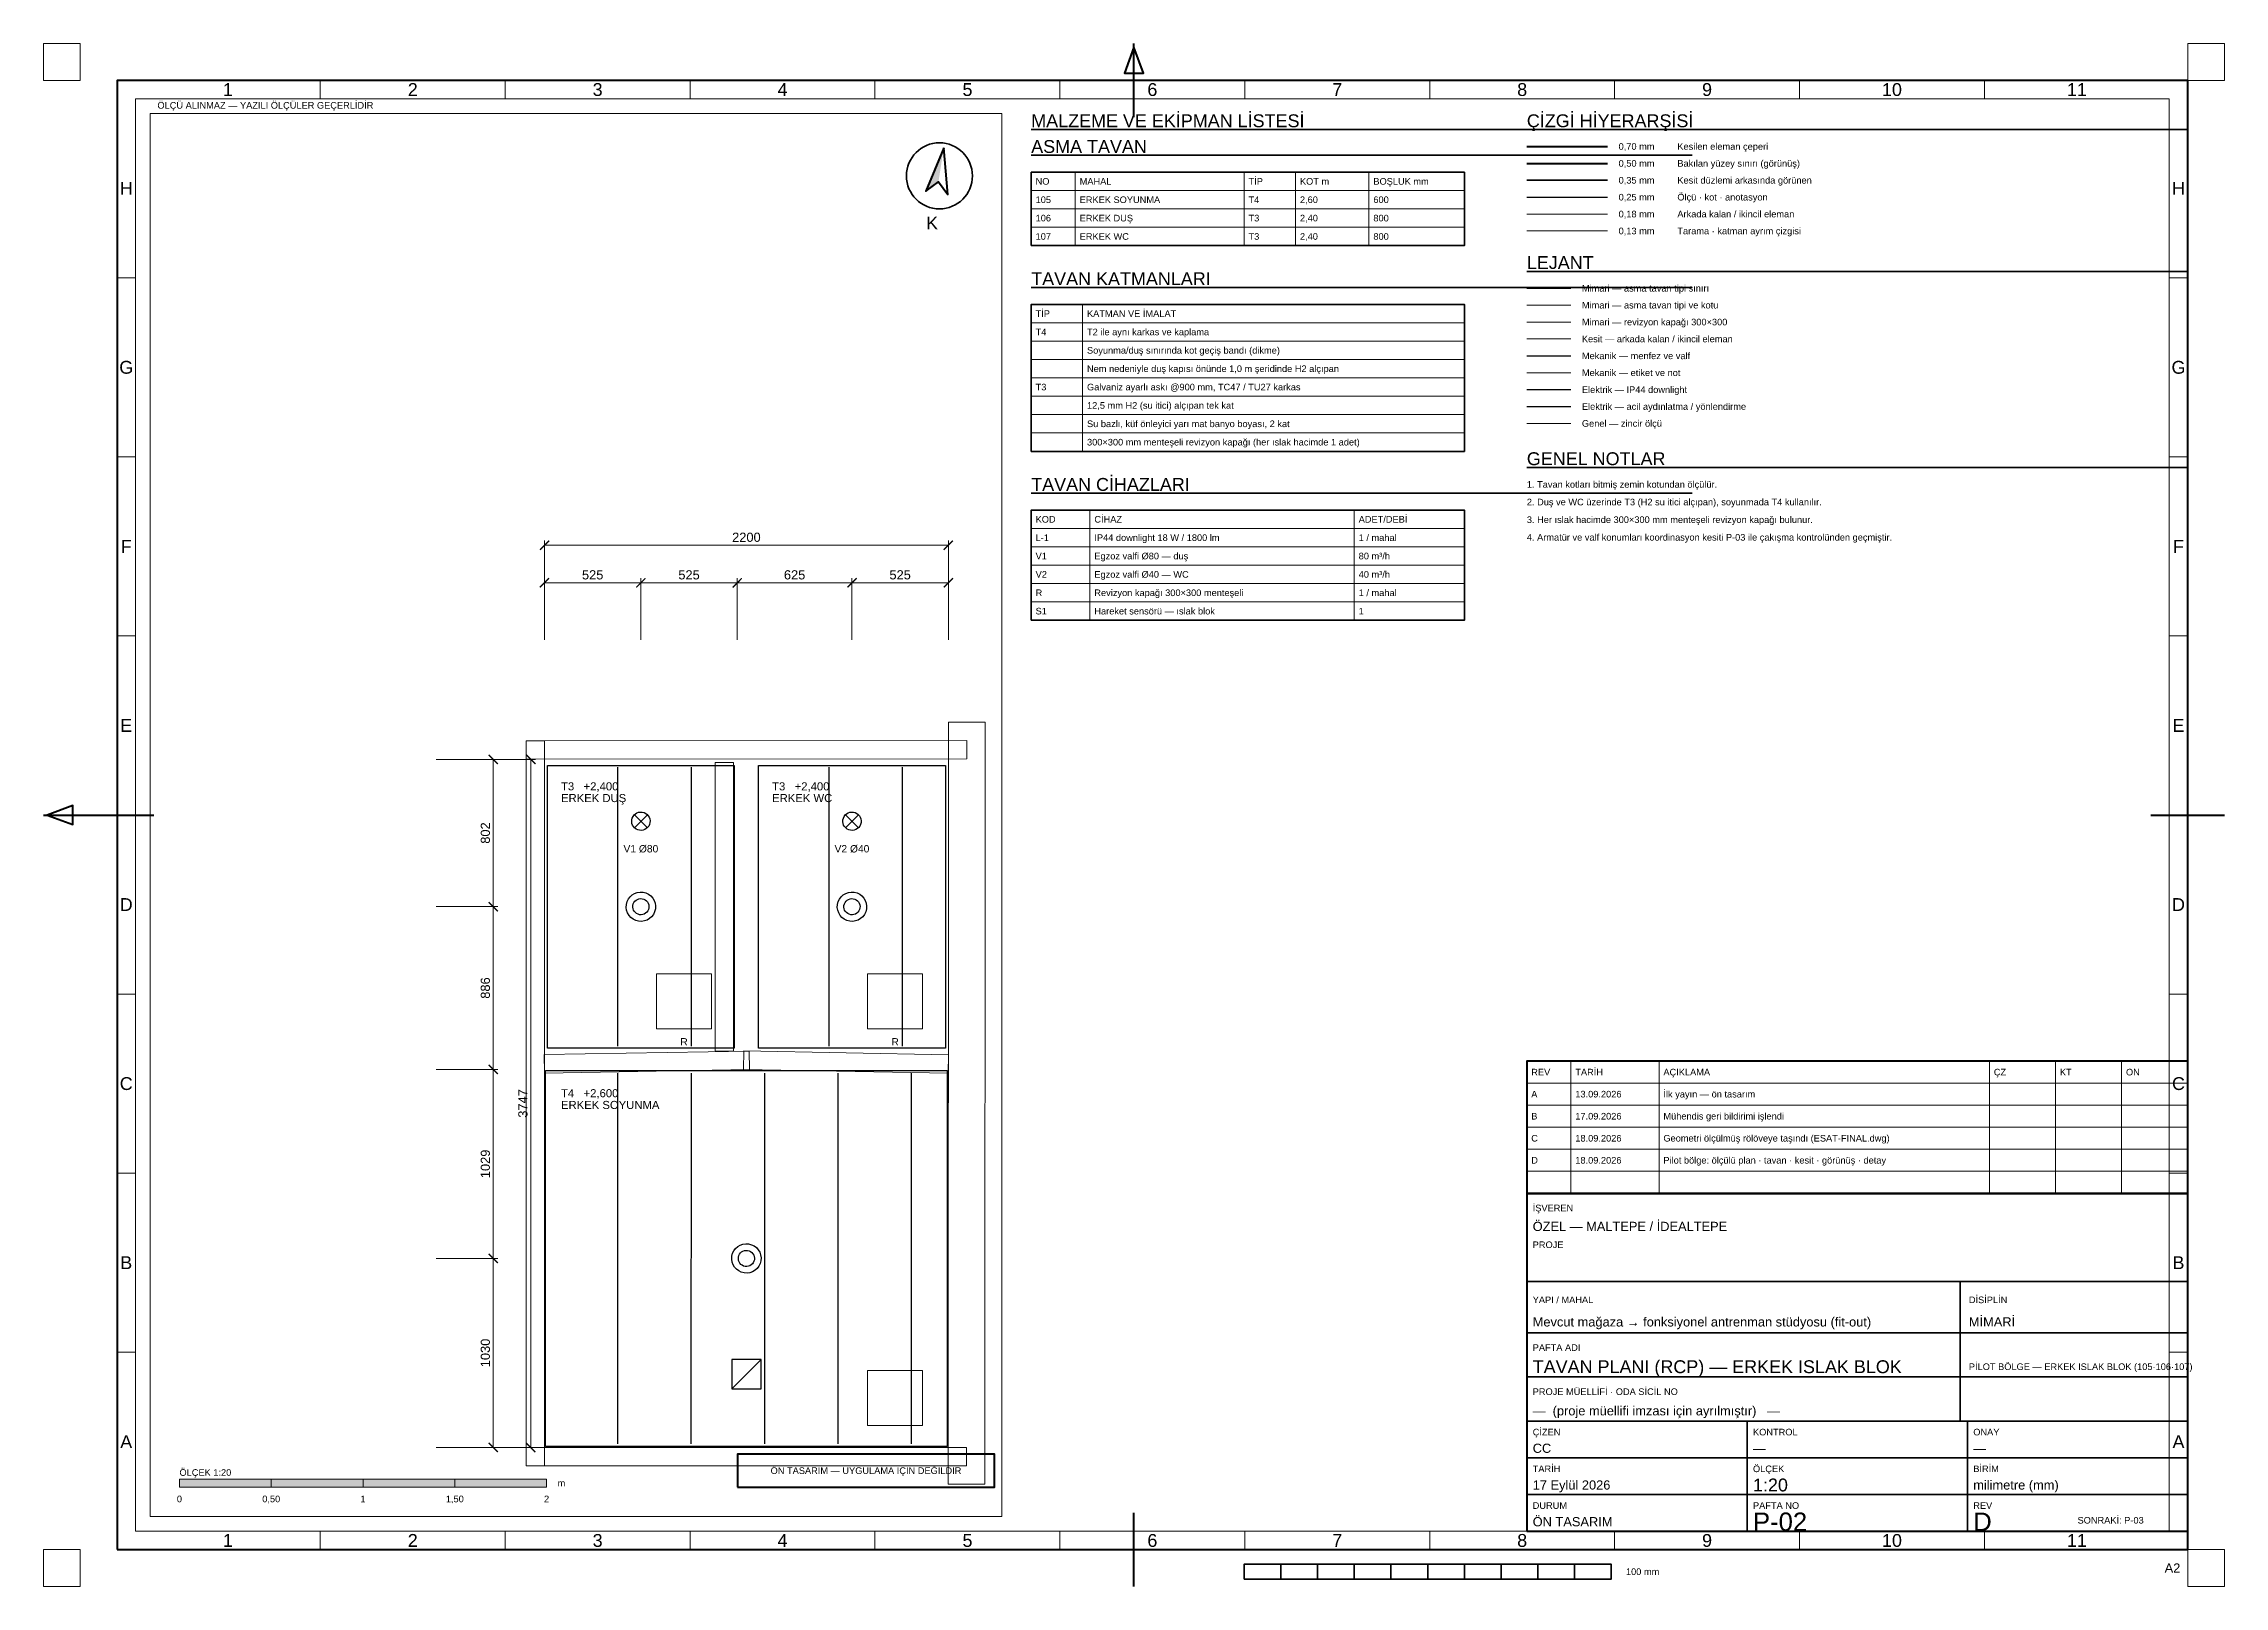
# Paper-space layout 'P-02 TAVAN PLANI (RCP) — ERKEK ISLAK BLOK' of a CAD drawing. Header units: millimetres. Extents: x 0 to 594, y 0 to 420.
# The model-space entities are those that its viewports show. They can reach past a viewport. Long polylines and large blocks are cut down to what shows.
import ezdxf
from ezdxf.enums import TextEntityAlignment as Align

# ---------------------------------------------------------------- set-up
doc = ezdxf.new("R2010")
doc.units = ezdxf.units.MM
for name, color, linetype, lineweight in [('A-KESIT-ARKA', 8, 'Continuous', 18), ('A-TAVAN-KAPAK', 150, 'Continuous', 18), ('A-TAVAN-SINIR', 150, 'Continuous', 25), ('A-TAVAN-YAZI', 150, 'Continuous', 13), ('E-AYD-ACIL', 3, 'Continuous', 25), ('E-AYD-DOWNLIGHT', 2, 'Continuous', 25), ('G-ANTET', 7, 'Continuous', 25), ('G-CERCEVE', 7, 'Continuous', 70), ('G-OLCU-ZINCIR', 7, 'Continuous', 13), ('G-PAFTA-ZON', 8, 'Continuous', 13), ('G-YAZI', 7, 'Continuous', 18), ('M-HAVA-MENFEZ', 3, 'Continuous', 25), ('M-YAZI', 7, 'Continuous', 13)]:
    doc.layers.add(name, color=color, linetype=linetype, lineweight=lineweight)
doc.layers.add('G-VIEWPORT', color=251, linetype='Continuous', lineweight=13, plot=False)
doc.styles.add('GYM', font='arial.ttf')
doc.dimstyles.new('GYM-20', dxfattribs={"dimscale": 20, "dimtxt": 2.5, "dimasz": 2.5, "dimexe": 1.25, "dimexo": 1.5, "dimgap": 0.9, "dimtad": 1, "dimdec": 0, "dimtxsty": 'GYM', "dimblk": 'ARCHTICK', "dimcen": 2.5, "dimclrd": 7, "dimclre": 7, "dimclrt": 7, "dimazin": 3, "dimtfac": 1, "dimtmove": 0, "dimatfit": 3, "dimlwd": 18, "dimlwe": 13, "dimarcsym": 0})

psp = doc.layouts.new('P-02 TAVAN PLANI (RCP) — ERKEK ISLAK BLOK')

# ---------------------------------------------------------------- texts
at = {"layer": 'G-ANTET', "style": 'GYM'}
for s, height, p in [('0,70 mm', 1.8, (429, 392)), ('Kesilen eleman çeperi', 1.8, (445, 392)), ('0,50 mm', 1.8, (429, 387.4)), ('Bakılan yüzey sınırı (görünüş)', 1.8, (445, 387.4)), ('NO', 1.8, (270.2, 382.5)), ('MAHAL', 1.8, (282.2, 382.5)), ('TİP', 1.8, (328.2, 382.5)), ('KOT m', 1.8, (342.2, 382.5)), ('BOŞLUK mm', 1.8, (362.2, 382.5)), ('0,35 mm', 1.8, (429, 382.8)), ('Kesit düzlemi arkasında görünen', 1.8, (445, 382.8)), ('0,25 mm', 1.8, (429, 378.2)), ('0,18 mm', 1.8, (429, 373.6)), ('Arkada kalan / ikincil eleman', 1.8, (445, 373.6)), ('Ölçü · kot · anotasyon', 1.8, (445, 378.2)), ('0,13 mm', 1.8, (429, 369)), ('Tarama · katman ayrım çizgisi', 1.8, (445, 369)), ('TİP', 1.8, (270.2, 346.5)), ('KATMAN VE İMALAT', 1.8, (284.2, 346.5)), ('KOD', 1.8, (270.2, 290.5)), ('CİHAZ', 1.8, (286.2, 290.5)), ('ADET/DEBİ', 1.8, (358.2, 290.5)), ('REV', 1.8, (405.2, 140)), ('TARİH', 1.8, (417.2, 140)), ('AÇIKLAMA', 1.8, (441.2, 140)), ('ÇZ', 1.8, (531.2, 140)), ('KT', 1.8, (549.2, 140)), ('ON', 1.8, (567.2, 140)), ('A', 1.8, (405.2, 134)), ('13.09.2026', 1.8, (417.2, 134)), ('İlk yayın — ön tasarım', 1.8, (441.2, 134)), ('B', 1.8, (405.2, 128)), ('17.09.2026', 1.8, (417.2, 128)), ('Mühendis geri bildirimi işlendi', 1.8, (441.2, 128)), ('C', 1.8, (405.2, 122)), ('18.09.2026', 1.8, (417.2, 122)), ('Geometri ölçülmüş rölöveye taşındı (ESAT-FINAL.dwg)', 1.8, (441.2, 122)), ('D', 1.8, (405.2, 116)), ('18.09.2026', 1.8, (417.2, 116)), ('Pilot bölge: ölçülü plan · tavan · kesit · görünüş · detay', 1.8, (441.2, 116)), ('İŞVEREN', 1.8, (405.6, 103)), ('ÖZEL — MALTEPE / İDEALTEPE', 2.5, (405.6, 98)), ('PROJE', 1.8, (405.6, 93)), ('YAPI / MAHAL', 1.8, (405.6, 78)), ('DİSİPLİN', 1.8, (524.4, 78)), ('Mevcut mağaza → fonksiyonel antrenman stüdyosu (fit-out)', 2.5, (405.6, 72)), ('MİMARİ', 2.5, (524.4, 72)), ('PAFTA ADI', 1.8, (405.6, 65)), ('TAVAN PLANI (RCP) — ERKEK ISLAK BLOK', 3.5, (405.6, 59.8)), ('PİLOT BÖLGE — ERKEK ISLAK BLOK (105·106·107)', 1.8, (524.4, 59.8)), ('PROJE MÜELLİFİ · ODA SİCİL NO', 1.8, (405.6, 53)), ('—  (proje müellifi imzası için ayrılmıştır)   —', 2.5, (405.6, 47.8)), ('ÇİZEN', 1.8, (405.6, 42)), ('KONTROL', 1.8, (465.6, 42)), ('ONAY', 1.8, (525.6, 42)), ('CC', 2.5, (405.6, 37.6)), ('—', 2.5, (465.6, 37.6)), ('—', 2.5, (525.6, 37.6)), ('ÖLÇEK 1:20', 1.8, (37, 31)), ('TARİH', 1.8, (405.6, 32)), ('ÖLÇEK', 1.8, (465.6, 32)), ('BİRİM', 1.8, (525.6, 32)), ('m', 1.8, (140, 28.1)), ('17 Eylül 2026', 2.5, (405.6, 27.6)), ('1:20', 3.5, (465.6, 27.6)), ('milimetre (mm)', 2.5, (525.6, 27.6)), ('ÖN TASARIM', 2.5, (405.6, 17.6)), ('DURUM', 1.8, (405.6, 22)), ('PAFTA NO', 1.8, (465.6, 22)), ('P-02', 5, (465.6, 17.6)), ('REV', 1.8, (525.6, 22)), ('D', 5, (525.6, 17.6)), ('SONRAKİ: P-03', 1.8, (554, 18))]:
    psp.add_text(s, height=height, dxfattribs=at).set_placement(p, align=Align.MIDDLE_LEFT)
for s, height, p in [('K', 3.5, (242.01, 371.15)), ('0', 1.8, (37, 23.8)), ('0,50', 1.8, (62, 23.8)), ('1', 1.8, (87, 23.8)), ('1,50', 1.8, (112, 23.8)), ('2', 1.8, (137, 23.8))]:
    psp.add_text(s, height=height, dxfattribs=at).set_placement(p, align=Align.MIDDLE_CENTER)
at = {"layer": 'G-ANTET', "color": 1, "style": 'GYM'}
psp.add_text('ÖN TASARIM — UYGULAMA İÇİN DEĞİLDİR', height=1.8, dxfattribs=at).set_placement((224, 31.5), align=Align.MIDDLE_CENTER)
at = {"layer": 'G-CERCEVE', "style": 'GYM'}
psp.add_text('A2', height=2.5, dxfattribs=at).set_placement((582, 5), align=Align.MIDDLE_RIGHT)
psp.add_text('100 mm', height=1.8, dxfattribs=at).set_placement((431, 4), align=Align.MIDDLE_LEFT)
at = {"layer": 'G-PAFTA-ZON', "style": 'GYM'}
for s, p in [('1', (50.18, 407.5)), ('2', (100.55, 407.5)), ('3', (150.91, 407.5)), ('4', (201.27, 407.5)), ('5', (251.64, 407.5)), ('6', (302, 407.5)), ('7', (352.36, 407.5)), ('8', (402.73, 407.5)), ('9', (453.09, 407.5)), ('10', (503.45, 407.5)), ('11', (553.82, 407.5)), ('H', (22.5, 380.62)), ('H', (581.5, 380.62)), ('G', (22.5, 331.88)), ('G', (581.5, 331.88)), ('F', (22.5, 283.12)), ('F', (581.5, 283.12)), ('E', (22.5, 234.38)), ('E', (581.5, 234.38)), ('D', (22.5, 185.62)), ('D', (581.5, 185.62)), ('C', (22.5, 136.88)), ('C', (581.5, 136.88)), ('B', (22.5, 88.12)), ('B', (581.5, 88.12)), ('A', (22.5, 39.38)), ('A', (581.5, 39.38)), ('1', (50.18, 12.5)), ('2', (100.55, 12.5)), ('3', (150.91, 12.5)), ('4', (201.27, 12.5)), ('5', (251.64, 12.5)), ('6', (302, 12.5)), ('7', (352.36, 12.5)), ('8', (402.73, 12.5)), ('9', (453.09, 12.5)), ('10', (503.45, 12.5)), ('11', (553.82, 12.5))]:
    psp.add_text(s, height=3.5, dxfattribs=at).set_placement(p, align=Align.MIDDLE_CENTER)
at = {"layer": 'G-YAZI', "style": 'GYM'}
for s, height, p in [('ÖLÇÜ ALINMAZ — YAZILI ÖLÇÜLER GEÇERLİDİR', 1.8, (31, 403.2)), ('MALZEME VE EKİPMAN LİSTESİ', 3.5, (269, 399)), ('ÇİZGİ HİYERARŞİSİ', 3.5, (404, 399)), ('ASMA TAVAN', 3.5, (269, 392)), ('105', 1.8, (270.2, 377.5)), ('ERKEK SOYUNMA', 1.8, (282.2, 377.5)), ('T4', 1.8, (328.2, 377.5)), ('2,60', 1.8, (342.2, 377.5)), ('600', 1.8, (362.2, 377.5)), ('106', 1.8, (270.2, 372.5)), ('107', 1.8, (270.2, 367.5)), ('ERKEK DUŞ', 1.8, (282.2, 372.5)), ('ERKEK WC', 1.8, (282.2, 367.5)), ('T3', 1.8, (328.2, 372.5)), ('T3', 1.8, (328.2, 367.5)), ('2,40', 1.8, (342.2, 372.5)), ('2,40', 1.8, (342.2, 367.5)), ('800', 1.8, (362.2, 372.5)), ('800', 1.8, (362.2, 367.5)), ('TAVAN KATMANLARI', 3.5, (269, 356)), ('LEJANT', 3.5, (404, 360.4)), ('Mimari — asma tavan tipi sınırı', 1.8, (419, 353.4)), ('Mimari — asma tavan tipi ve kotu', 1.8, (419, 348.8)), ('Mimari — revizyon kapağı 300×300', 1.8, (419, 344.2)), ('T4', 1.8, (270.2, 341.5)), ('T2 ile aynı karkas ve kaplama', 1.8, (284.2, 341.5)), ('Kesit — arkada kalan / ikincil eleman', 1.8, (419, 339.6)), ('Soyunma/duş sınırında kot geçiş bandı (dikme)', 1.8, (284.2, 336.5)), ('Mekanik — menfez ve valf', 1.8, (419, 335)), ('T3', 1.8, (270.2, 326.5)), ('Galvaniz ayarlı askı @900 mm, TC47 / TU27 karkas', 1.8, (284.2, 326.5)), ('Nem nedeniyle duş kapısı önünde 1,0 m şeridinde H2 alçıpan', 1.8, (284.2, 331.5)), ('Mekanik — etiket ve not', 1.8, (419, 330.4)), ('Elektrik — IP44 downlight', 1.8, (419, 325.8)), ('12,5 mm H2 (su itici) alçıpan tek kat', 1.8, (284.2, 321.5)), ('Elektrik — acil aydınlatma / yönlendirme', 1.8, (419, 321.2)), ('Su bazlı, küf önleyici yarı mat banyo boyası, 2 kat', 1.8, (284.2, 316.5)), ('Genel — zincir ölçü', 1.8, (419, 316.6)), ('300×300 mm menteşeli revizyon kapağı (her ıslak hacimde 1 adet)', 1.8, (284.2, 311.5)), ('GENEL NOTLAR', 3.5, (404, 307)), ('TAVAN CİHAZLARI', 3.5, (269, 300)), ('1. Tavan kotları bitmiş zemin kotundan ölçülür.', 1.8, (404, 300)), ('3. Her ıslak hacimde 300×300 mm menteşeli revizyon kapağı bulunur.', 1.8, (404, 290.4)), ('2. Duş ve WC üzerinde T3 (H2 su itici alçıpan), soyunmada T4 kullanılır.', 1.8, (404, 295.2)), ('L-1', 1.8, (270.2, 285.5)), ('IP44 downlight 18 W / 1800 lm', 1.8, (286.2, 285.5)), ('1 / mahal', 1.8, (358.2, 285.5)), ('4. Armatür ve valf konumları koordinasyon kesiti P-03 ile çakışma kontrolünden geçmiştir.', 1.8, (404, 285.6)), ('V1', 1.8, (270.2, 280.5)), ('Egzoz valfi Ø80 — duş', 1.8, (286.2, 280.5)), ('80 m³/h', 1.8, (358.2, 280.5)), ('V2', 1.8, (270.2, 275.5)), ('Egzoz valfi Ø40 — WC', 1.8, (286.2, 275.5)), ('40 m³/h', 1.8, (358.2, 275.5)), ('R', 1.8, (270.2, 270.5)), ('Revizyon kapağı 300×300 menteşeli', 1.8, (286.2, 270.5)), ('1 / mahal', 1.8, (358.2, 270.5)), ('S1', 1.8, (270.2, 265.5)), ('Hareket sensörü — ıslak blok', 1.8, (286.2, 265.5)), ('1', 1.8, (358.2, 265.5))]:
    psp.add_text(s, height=height, dxfattribs=at).set_placement(p, align=Align.MIDDLE_LEFT)

msp = doc.modelspace()

# ---------------------------------------------------------------- texts
at = {"layer": 'A-TAVAN-KAPAK', "style": 'GYM'}
for p in [(10480, 7271), (9343.6, 7095.1)]:
    msp.add_text('R', height=40, rotation=8.80418, dxfattribs=at).set_placement(p, align=Align.MIDDLE_CENTER)
at = {"layer": 'A-TAVAN-YAZI', "style": 'GYM'}
for s, p in [('T3   +2,400', (9604.9, 8543.1)), ('T3   +2,400', (8468.5, 8367.2)), ('ERKEK WC', (9614.7, 8480.1)), ('ERKEK DUŞ', (8478.3, 8304.1)), ('T4   +2,600', (8724.2, 6715.9)), ('ERKEK SOYUNMA', (8734, 6652.8))]:
    msp.add_text(s, height=44, rotation=8.80418, dxfattribs=at).set_placement(p, align=Align.MIDDLE_LEFT)
at = {"layer": 'M-YAZI', "style": 'GYM'}
for s, p in [('V2 Ø40', (10086.9, 8273.7)), ('V1 Ø80', (8950.5, 8097.8))]:
    msp.add_text(s, height=40, rotation=8.80418, dxfattribs=at).set_placement(p, align=Align.MIDDLE_CENTER)

# ---------------------------------------------------------------- blocks, each defined once
blk = doc.blocks.new('_ARCHTICK')
at = {"color": 0, "linetype": 'ByBlock', "const_width": 0.15}
blk.add_lwpolyline([(-0.5, -0.5), (0.5, 0.5)], dxfattribs=at)

# ---------------------------------------------------------------- dimensions: what is measured, and where the dimension line sits
at = {"layer": 'G-OLCU-ZINCIR'}
for base, p1, p2, angle in [((8178.6, 9650.8), (8262.1, 9111.6), (10436.2, 9448.3), 8.80418), ((9865.2, 9705), (9917.4, 9368), (10436.2, 9448.3), 8.80418), ((8728.7, 9528.9), (8780.9, 9192), (9299.7, 9272.3), 8.80418), ((9247.6, 9609.3), (9299.7, 9272.3), (9917.4, 9368), 8.80418), ((8209.9, 9448.6), (8262.1, 9111.6), (8780.9, 9192), 8.80418), ((8857, 4784.2), (8317.8, 4700.7), (7744.4, 8403.6), 98.803), ((8204.1, 7663.2), (7867.1, 7611), (7744.4, 8403.6), 98.803), ((8339.7, 6787.6), (8002.7, 6735.4), (7867.1, 7611), 98.803), ((8497.2, 5770.8), (8160.2, 5718.6), (8002.7, 6735.4), 98.803), ((8654.8, 4752.9), (8317.8, 4700.7), (8160.2, 5718.6), 98.803)]:
    msp.add_linear_dim(base=base, p1=p1, p2=p2, angle=angle, dimstyle='GYM-20', dxfattribs=at).render()

# ---------------------------------------------------------------- linework, layer by layer
at = {"layer": 'A-KESIT-ARKA'}
for points in [[(11135, 4934.7), (10500.1, 9035.8), (10697.7, 9066.4), (11332.6, 4965.3)], [(10629.5, 8853.6), (8258.2, 8483.5), (8242.8, 8582.3), (10614.1, 8952.4)], [(8341.7, 8597.7), (8945.8, 4696.8), (8847, 4681.5), (8242.9, 8582.4)], [(9377.5, 8639.4), (9617.9, 7086.9), (9519.1, 7071.6), (9278.7, 8624.1)], [(9686.3, 6996.3), (10792.5, 7147.3), (10778.9, 7246.4), (9672.7, 7095.4)], [(8618.4, 6810.8), (9718.5, 7001.3), (9701.4, 7099.8), (8601.4, 6909.3)], [(8831.7, 4780.3), (11203.2, 5147.6), (11218.5, 5048.8), (8847, 4681.5)]]:
    msp.add_lwpolyline(points, close=True, dxfattribs=at)
at = {"layer": 'A-TAVAN-KAPAK'}
for points in [[(10321.1, 7317.2), (10617.5, 7363.2), (10571.6, 7659.6), (10275.2, 7613.7)], [(9184.6, 7141.3), (9481.1, 7187.2), (9435.2, 7483.7), (9138.7, 7437.8)], [(10651.4, 5183.6), (10947.8, 5229.5), (10901.9, 5525.9), (10605.5, 5480)]]:
    msp.add_lwpolyline(points, close=True, dxfattribs=at)
at = {"layer": 'A-TAVAN-SINIR'}
for p, q in [((10127.8, 7192.2), (9895.4, 8693.3)), ((10523.1, 7253.4), (10290.7, 8754.5)), ((9386.7, 7077.5), (9154.2, 8578.6)), ((8991.4, 7016.3), (8759, 8517.4)), ((10508.6, 5060.3), (10199.6, 7055.7)), ((10903.9, 5121.5), (10594.9, 7116.9)), ((9718, 4937.8), (9409, 6933.2)), ((10113.3, 4999), (9804.3, 6994.5)), ((9322.7, 4876.6), (9013.7, 6872))]:
    msp.add_line(p, q, dxfattribs=at)
for points in [[(10520.4, 8800.2), (10755.8, 7279.3), (9749.8, 7123.6), (9514.4, 8644.4)], [(8377.9, 8468.5), (9383.9, 8624.2), (9619.4, 7103.4), (8613.4, 6947.6)], [(8935.5, 4802.4), (8622.2, 6825.5), (9708.1, 6993.6), (10784.4, 7160.3), (11097.6, 5137.3)]]:
    msp.add_lwpolyline(points, close=True, dxfattribs=at)
at = {"layer": 'E-AYD-ACIL'}
msp.add_line((9889.5, 5267.9), (10023.1, 5450.6), dxfattribs=at)
msp.add_lwpolyline([(9889.5, 5267.9), (10047.6, 5292.4), (10023.1, 5450.6), (9865, 5426.1)], close=True, dxfattribs=at)
at = {"layer": 'E-AYD-DOWNLIGHT'}
for centre, radius in [((10135.2, 7961.9), 80), ((10135.2, 7961.9), 44), ((8998.7, 7786), 80), ((8998.7, 7786), 44), ((9860, 5981.4), 80), ((9860, 5981.4), 44)]:
    msp.add_circle(centre, radius, dxfattribs=at)
at = {"layer": 'M-HAVA-MENFEZ'}
for p, q in [((10104.3, 8392.4), (10023.6, 8451.5)), ((10034.4, 8381.6), (10093.5, 8462.3)), ((8967.8, 8216.5), (8887.1, 8275.5)), ((8898, 8205.7), (8957, 8286.4))]:
    msp.add_line(p, q, dxfattribs=at)
for centre in [(10063.9, 8422), (8927.5, 8246)]:
    msp.add_circle(centre, 50, dxfattribs=at)

msp.set_redraw_order([(e.dxf.handle, doc.entitydb.next_handle()) for e in msp.query("TEXT MTEXT ATTDEF DIMENSION ARC_DIMENSION")])  # texts and dimensions are drawn at this point

# ---------------------------------------------------------------- hatches: boundary and pattern name
at = {"layer": 'G-ANTET'}
for color, points in [(7, [(245.18, 391.65), (240.26, 379.84), (243.75, 382.4)]), (7, [(37, 27), (62, 27), (62, 29.2), (37, 29.2)]), (0, [(62, 27), (87, 27), (87, 29.2), (62, 29.2)]), (7, [(87, 27), (112, 27), (112, 29.2), (87, 29.2)]), (0, [(112, 27), (137, 27), (137, 29.2), (112, 29.2)])]:
    psp.add_hatch(color=color, dxfattribs=at).paths.add_polyline_path(points)

# ---------------------------------------------------------------- linework, layer by layer
at = {"layer": 'G-ANTET', "lineweight": 70}
psp.add_line((404, 392), (426, 392), dxfattribs=at)
at = {"layer": 'G-ANTET', "lineweight": 50}
psp.add_line((404, 387.4), (426, 387.4), dxfattribs=at)
at = {"layer": 'G-ANTET', "lineweight": 13}
for p, q in [((281, 365), (281, 385)), ((327, 365), (327, 385)), ((341, 365), (341, 385)), ((361, 365), (361, 385)), ((269, 380), (387, 380)), ((269, 375), (387, 375)), ((269, 370), (387, 370)), ((404, 369), (426, 369)), ((283, 309), (283, 349)), ((269, 344), (387, 344)), ((269, 339), (387, 339)), ((269, 334), (387, 334)), ((269, 329), (387, 329)), ((269, 324), (387, 324)), ((269, 319), (387, 319)), ((269, 314), (387, 314)), ((285, 263), (285, 293)), ((357, 263), (357, 293)), ((269, 288), (387, 288)), ((269, 283), (387, 283)), ((269, 278), (387, 278)), ((269, 273), (387, 273)), ((269, 268), (387, 268))]:
    psp.add_line(p, q, dxfattribs=at)
at = {"layer": 'G-ANTET', "lineweight": 35}
for p, q in [((404, 382.8), (426, 382.8)), ((404, 83), (584, 83)), ((522, 69), (522, 83)), ((404, 69), (584, 69)), ((522, 45), (522, 69)), ((404, 57), (584, 57)), ((404, 45), (584, 45)), ((464, 15), (464, 45)), ((524, 15), (524, 45)), ((404, 35), (584, 35)), ((404, 25), (584, 25))]:
    psp.add_line(p, q, dxfattribs=at)
at = {"layer": 'G-ANTET', "lineweight": 25}
psp.add_line((404, 378.2), (426, 378.2), dxfattribs=at)
at = {"layer": 'G-ANTET', "lineweight": 18}
for p, q in [((404, 373.6), (426, 373.6)), ((416, 107), (416, 143)), ((440, 107), (440, 143)), ((530, 107), (530, 143)), ((548, 107), (548, 143)), ((566, 107), (566, 143)), ((404, 137), (584, 137)), ((404, 131), (584, 131)), ((404, 125), (584, 125)), ((404, 119), (584, 119)), ((404, 113), (584, 113)), ((404, 107), (584, 107))]:
    psp.add_line(p, q, dxfattribs=at)
at = {"layer": 'G-ANTET', "color": 150, "linetype": 'Continuous', "lineweight": 25}
psp.add_line((404, 353.4), (416, 353.4), dxfattribs=at)
at = {"layer": 'G-ANTET', "color": 150, "linetype": 'Continuous', "lineweight": 13}
psp.add_line((404, 348.8), (416, 348.8), dxfattribs=at)
at = {"layer": 'G-ANTET', "color": 150, "linetype": 'Continuous', "lineweight": 18}
psp.add_line((404, 344.2), (416, 344.2), dxfattribs=at)
at = {"layer": 'G-ANTET', "color": 8, "linetype": 'Continuous', "lineweight": 18}
psp.add_line((404, 339.6), (416, 339.6), dxfattribs=at)
at = {"layer": 'G-ANTET', "color": 3, "linetype": 'Continuous', "lineweight": 25}
for p, q in [((404, 335), (416, 335)), ((404, 321.2), (416, 321.2))]:
    psp.add_line(p, q, dxfattribs=at)
at = {"layer": 'G-ANTET', "color": 7, "linetype": 'Continuous', "lineweight": 13}
for p, q in [((404, 330.4), (416, 330.4)), ((404, 316.6), (416, 316.6))]:
    psp.add_line(p, q, dxfattribs=at)
at = {"layer": 'G-ANTET', "color": 2, "linetype": 'Continuous', "lineweight": 25}
psp.add_line((404, 325.8), (416, 325.8), dxfattribs=at)
at = {"layer": 'G-ANTET', "lineweight": 50}
for points in [[(245.18, 391.65), (240.26, 379.84), (243.75, 382.4), (246.31, 378.91)], [(404, 107), (584, 107), (584, 143), (404, 143)]]:
    psp.add_lwpolyline(points, close=True, dxfattribs=at)
at = {"layer": 'G-ANTET', "lineweight": 35}
for points in [[(269, 365), (387, 365), (387, 385), (269, 385)], [(269, 309), (387, 309), (387, 349), (269, 349)], [(269, 263), (387, 263), (387, 293), (269, 293)]]:
    psp.add_lwpolyline(points, close=True, dxfattribs=at)
at = {"layer": 'G-ANTET', "lineweight": 100}
psp.add_lwpolyline([(404, 15), (584, 15), (584, 107), (404, 107)], close=True, dxfattribs=at)
at = {"layer": 'G-ANTET', "color": 1, "lineweight": 50}
psp.add_lwpolyline([(189, 27), (259, 27), (259, 36), (189, 36)], close=True, dxfattribs=at)
at = {"layer": 'G-ANTET', "lineweight": 18}
for points in [[(37, 27), (62, 27), (62, 29.2), (37, 29.2)], [(62, 27), (87, 27), (87, 29.2), (62, 29.2)], [(87, 27), (112, 27), (112, 29.2), (87, 29.2)], [(112, 27), (137, 27), (137, 29.2), (112, 29.2)]]:
    psp.add_lwpolyline(points, close=True, dxfattribs=at)
at = {"layer": 'G-ANTET', "lineweight": 35}
psp.add_circle((244, 384), 9, dxfattribs=at)
at = {"layer": 'G-CERCEVE', "lineweight": 70}
for p, q in [((297, 400), (297, 420)), ((0, 210), (30, 210)), ((574, 210), (594, 210)), ((297, 0), (297, 20))]:
    psp.add_line(p, q, dxfattribs=at)
at = {"layer": 'G-CERCEVE', "lineweight": 35}
for p, q in [((327, 2), (327, 6)), ((337, 2), (337, 6)), ((347, 2), (347, 6)), ((357, 2), (357, 6)), ((367, 2), (367, 6)), ((377, 2), (377, 6)), ((387, 2), (387, 6)), ((397, 2), (397, 6)), ((407, 2), (407, 6)), ((417, 2), (417, 6)), ((427, 2), (427, 6))]:
    psp.add_line(p, q, dxfattribs=at)
at = {"layer": 'G-CERCEVE', "lineweight": 13}
for points in [[(0, 410), (10, 410), (10, 420), (0, 420)], [(584, 410), (594, 410), (594, 420), (584, 420)], [(0, 0), (10, 0), (10, 10), (0, 10)], [(584, 0), (594, 0), (594, 10), (584, 10)]]:
    psp.add_lwpolyline(points, close=True, dxfattribs=at)
at = {"layer": 'G-CERCEVE', "lineweight": 70}
for points in [[(297, 419), (294.4, 412), (299.6, 412)], [(20, 10), (584, 10), (584, 410), (20, 410)], [(1, 210), (8, 207.4), (8, 212.6)]]:
    psp.add_lwpolyline(points, close=True, dxfattribs=at)
at = {"layer": 'G-CERCEVE', "lineweight": 18}
psp.add_lwpolyline([(29, 19), (261, 19), (261, 401), (29, 401)], close=True, dxfattribs=at)
at = {"layer": 'G-CERCEVE', "lineweight": 35}
psp.add_lwpolyline([(327, 2), (427, 2), (427, 6), (327, 6)], close=True, dxfattribs=at)
at = {"layer": 'G-PAFTA-ZON', "lineweight": 13}
for p, q in [((75.36, 405), (75.36, 410)), ((125.73, 405), (125.73, 410)), ((176.09, 405), (176.09, 410)), ((226.45, 405), (226.45, 410)), ((276.82, 405), (276.82, 410)), ((327.18, 405), (327.18, 410)), ((377.55, 405), (377.55, 410)), ((427.91, 405), (427.91, 410)), ((478.27, 405), (478.27, 410)), ((528.64, 405), (528.64, 410)), ((20, 356.25), (25, 356.25)), ((579, 356.25), (584, 356.25)), ((20, 307.5), (25, 307.5)), ((579, 307.5), (584, 307.5)), ((20, 258.75), (25, 258.75)), ((579, 258.75), (584, 258.75)), ((20, 210), (25, 210)), ((579, 210), (584, 210)), ((20, 161.25), (25, 161.25)), ((579, 161.25), (584, 161.25)), ((20, 112.5), (25, 112.5)), ((579, 112.5), (584, 112.5)), ((20, 63.75), (25, 63.75)), ((579, 63.75), (584, 63.75)), ((75.36, 10), (75.36, 15)), ((125.73, 10), (125.73, 15)), ((176.09, 10), (176.09, 15)), ((226.45, 10), (226.45, 15)), ((276.82, 10), (276.82, 15)), ((327.18, 10), (327.18, 15)), ((377.55, 10), (377.55, 15)), ((427.91, 10), (427.91, 15)), ((478.27, 10), (478.27, 15)), ((528.64, 10), (528.64, 15))]:
    psp.add_line(p, q, dxfattribs=at)
psp.add_lwpolyline([(25, 15), (579, 15), (579, 405), (25, 405)], close=True, dxfattribs=at)
at = {"layer": 'G-YAZI', "lineweight": 35}
for p, q in [((269, 396.6), (449, 396.6)), ((404, 396.6), (584, 396.6)), ((269, 389.6), (449, 389.6)), ((404, 358), (584, 358)), ((269, 353.6), (449, 353.6)), ((404, 304.6), (584, 304.6)), ((269, 297.6), (449, 297.6))]:
    psp.add_line(p, q, dxfattribs=at)

psp.set_redraw_order([(e.dxf.handle, doc.entitydb.next_handle()) for e in psp.query("TEXT MTEXT ATTDEF DIMENSION ARC_DIMENSION")])  # texts and dimensions are drawn at this point

# ---------------------------------------------------------------- viewports
at = {"layer": 'G-VIEWPORT', "view_twist_angle": -8.804183}
psp.add_viewport(center=(145, 210), size=(232, 382), view_center_point=(9730.77, 6816.3), view_height=7640, dxfattribs=at)

doc.saveas('drawing.dxf')
